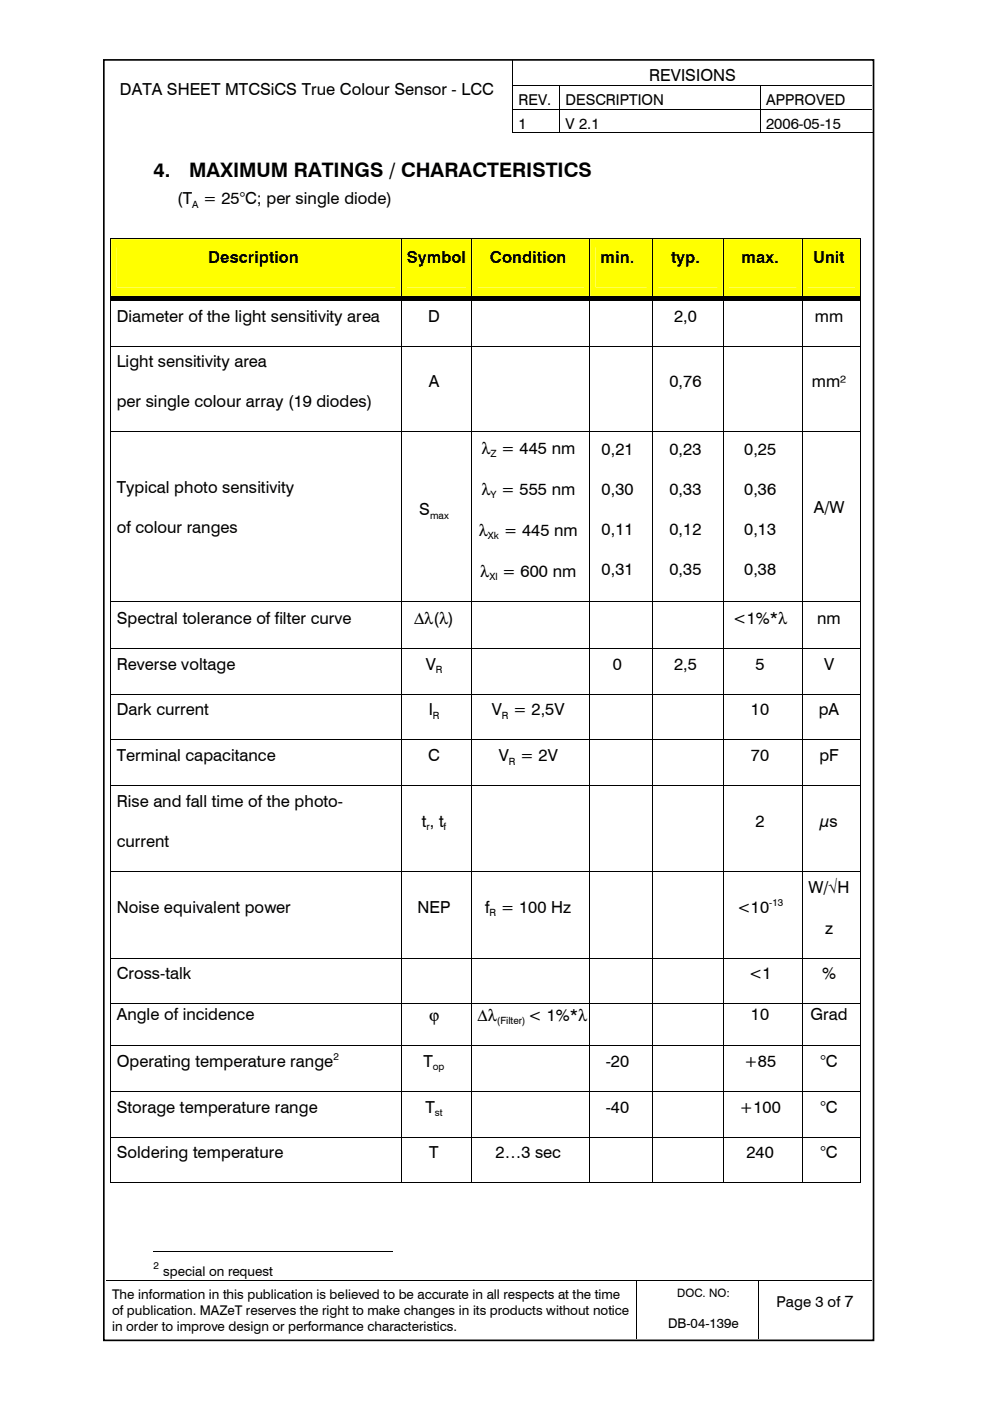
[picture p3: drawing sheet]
<svg xmlns="http://www.w3.org/2000/svg" width="210mm" height="297mm" viewBox="0 0 210 297" stroke-linecap="round" stroke-linejoin="round" font-family="sans-serif">
<defs><g id="words">
<g font-size="4.2">
<text x="32.5" y="37.5">4.</text>
<text x="40.1" y="37.5">MAXIMUM RATINGS / CHARACTERISTICS</text>
</g>
<g font-size="3.5">
<text x="137.7" y="17.1">REVISIONS</text>
<text x="25.4" y="20.1">DATA SHEET MTCSiCS True Colour Sensor - LCC</text>
<text x="37.5" y="43.3">(T = 25°C; per single diode)</text>
<text x="44.2" y="55.8">Description</text>
<text x="86.3" y="55.8">Symbol</text>
<text x="103.8" y="55.8">Condition</text>
<text x="127.3" y="55.8">min.</text>
<text x="142.3" y="55.8">typ.</text>
<text x="157.2" y="55.8">max.</text>
<text x="172.4" y="55.8">Unit</text>
<text x="24.8" y="68.2">Diameter of the light sensitivity area</text>
<text x="90.8" y="68.2">D</text>
<text x="142.9" y="68.2">2,0</text>
<text x="172.8" y="68.2">mm</text>
<text x="24.8" y="77.9">Light sensitivity area</text>
<text x="90.9" y="82.1">A</text>
<text x="141.9" y="82.1">0,76</text>
<text x="172.1" y="82.1">mm²</text>
<text x="24.8" y="86.4">per single colour array (19 diodes)</text>
<text x="102.1" y="96.2">λ = 445 nm</text>
<text x="127.6" y="96.5">0,21</text>
<text x="141.9" y="96.5">0,23</text>
<text x="157.8" y="96.5">0,25</text>
<text x="24.8" y="104.4">Typical photo sensitivity</text>
<text x="102.1" y="104.9">λ = 555 nm</text>
<text x="127.6" y="105">0,30</text>
<text x="141.9" y="105">0,33</text>
<text x="157.8" y="105">0,36</text>
<text x="24.8" y="112.9">of colour ranges</text>
<text x="88.9" y="109.2">S</text>
<text x="101.5" y="113.6">λ</text>
<text x="106.8" y="113.6">= 445 nm</text>
<text x="127.6" y="113.4">0,11</text>
<text x="141.9" y="113.4">0,12</text>
<text x="157.8" y="113.4">0,13</text>
<text x="172.6" y="108.7">A/W</text>
<text x="101.8" y="122.3">λ</text>
<text x="106.5" y="122.3">= 600 nm</text>
<text x="127.6" y="121.9">0,31</text>
<text x="141.9" y="121.9">0,35</text>
<text x="157.8" y="121.9">0,38</text>
<text x="24.8" y="132.2">Spectral tolerance of filter curve</text>
<text x="87.8" y="132.2">∆λ(λ)</text>
<text x="155.4" y="132.2">&lt;1%*λ</text>
<text x="173.3" y="132.2">nm</text>
<text x="24.8" y="142">Reverse voltage</text>
<text x="90.3" y="142">V</text>
<text x="130" y="142">0</text>
<text x="142.9" y="142">2,5</text>
<text x="160.2" y="142">5</text>
<text x="174.7" y="142">V</text>
<text x="24.8" y="151.7">Dark current</text>
<text x="90.9" y="151.7">I</text>
<text x="104.3" y="151.7">V = 2,5V</text>
<text x="159.2" y="151.7">10</text>
<text x="173.6" y="151.7">pA</text>
<text x="24.8" y="161.4">Terminal capacitance</text>
<text x="90.8" y="161.4">C</text>
<text x="105.8" y="161.4">V = 2V</text>
<text x="159.2" y="161.4">70</text>
<text x="173.7" y="161.4">pF</text>
<text x="24.8" y="171.1">Rise and fall time of the photo-</text>
<text x="24.8" y="179.5">current</text>
<text x="89.5" y="175.3">t , t</text>
<text x="160.2" y="175.3">2</text>
<text x="173.9" y="175.3">µs</text>
<text x="171.4" y="189.4">W/√H</text>
<text x="24.8" y="193.5">Noise equivalent power</text>
<text x="88.5" y="193.5">NEP</text>
<text x="102.9" y="193.5">f = 100 Hz</text>
<text x="156.3" y="193.5">&lt;10</text>
<text x="174.9" y="198">z</text>
<text x="24.8" y="207.6">Cross-talk</text>
<text x="158.8" y="207.6">&lt;1</text>
<text x="174.3" y="207.6">%</text>
<text x="24.8" y="216.4">Angle of incidence</text>
<text x="91" y="216.5">ϕ</text>
<text x="101.3" y="216.4">∆λ</text>
<text x="112" y="216.4">&lt; 1%*λ</text>
<text x="159.2" y="216.4">10</text>
<text x="171.9" y="216.4">Grad</text>
<text x="24.8" y="226.2">Operating temperature range</text>
<text x="89.8" y="226.2">T</text>
<text x="128.4" y="226.2">-20</text>
<text x="157.8" y="226.2">+85</text>
<text x="174" y="226.2">°C</text>
<text x="24.8" y="235.9">Storage temperature range</text>
<text x="90.2" y="235.9">T</text>
<text x="128.4" y="235.9">-40</text>
<text x="156.8" y="235.9">+100</text>
<text x="174" y="235.9">°C</text>
<text x="24.8" y="245.6">Soldering temperature</text>
<text x="91" y="245.6">T</text>
<text x="105.1" y="245.6">2…3 sec</text>
<text x="158.2" y="245.6">240</text>
<text x="174" y="245.6">°C</text>
</g>
<g font-size="3.2">
<text x="109.9" y="22.2">REV.</text>
<text x="119.9" y="22.2">DESCRIPTION</text>
<text x="162.4" y="22.2">APPROVED</text>
<text x="109.9" y="27.3">1</text>
<text x="119.9" y="27.3">V 2.1</text>
<text x="162.4" y="27.3">2006-05-15</text>
<text x="164.6" y="277.1">Page 3 of 7</text>
</g>
<g font-size="2.8">
<text x="23.7" y="275.3">The information in this publication is believed to be accurate in all respects at the time</text>
<text x="34.6" y="270.6">special on request</text>
<text x="23.7" y="278.7">of publication. MAZeT reserves the right to make changes in its products without notice</text>
<text x="141.7" y="281.5">DB-04-139e</text>
<text x="23.7" y="282.1">in order to improve design or performance characteristics.</text>
</g>
<text font-size="2.5" x="143.6" y="274.9">DOC. NO:</text>
<g font-size="2.1">
<text x="40.7" y="44">A</text>
<text x="104" y="96.9">Z</text>
<text x="104" y="105.6">Y</text>
<text x="91.2" y="109.9">max</text>
<text x="103.5" y="114.3">Xk</text>
<text x="103.8" y="123">Xl</text>
<text x="92.4" y="142.7">R</text>
<text x="91.8" y="152.4">R</text>
<text x="106.4" y="152.4">R</text>
<text x="107.9" y="162.1">R</text>
<text x="90.4" y="176">r</text>
<text x="94.1" y="176">f</text>
<text x="103.8" y="194.3">R</text>
<text x="163.1" y="192.2">-13</text>
<text x="105.4" y="217.1">(Filter)</text>
<text x="70.7" y="224.8">2</text>
<text x="91.8" y="226.9">op</text>
<text x="92.2" y="236.6">st</text>
<text x="32.5" y="269.2">2</text>
</g>
</g></defs>
<g fill="none" stroke="#000" stroke-width=".21">
<path d="M108.7 12.7v5.3M108.7 18.2v4.8M108.8 18.1h9.8M118.7 18.2v4.8M118.8 18.1h42.3M161.2 18.2v4.8M161.3 18.1h23.6M108.7 23.2v4.9M108.8 23.1h9.8M108.8 28.2h9.8M118.7 23.2v4.9M118.8 23.1h42.3"/>
<path d="M118.8 28.2h42.3M161.2 23.2v4.9M161.3 23.1h23.6M161.3 28.2h23.7M22.5 271.5h112.5M135 271.6v12.3M135.1 271.5h25.6M160.8 271.6v12.3M160.9 271.5h23.8"/>
</g>
<path d="M108.6 18h.2v.2h-.2zM118.6 18h.2v.2h-.2zM161.1 18h.2v.2h-.2zM108.6 23h.2v.2h-.2zM108.6 28.1h.2v.1h-.2zM118.6 23h.2v.2h-.2zM118.6 28.1h.2v.1h-.2zM161.1 23h.2v.2h-.2zM161.1 28.1h.2v.1h-.2zM135 271.4h.1v.2h-.1zM160.7 271.4h.2v.2h-.2z" fill="#000"/>
<path d="M22 12.7h163.2v271.5h-163.2z" fill="none" stroke="#000" stroke-width=".35"/>
<g fill="#ff0">
<path d="M23.6 50.7h61.4v12h-61.4z"/>
<path d="M24.8 52.5h59v8.4h-59z"/>
<path d="M85.1 50.7h14.8v12h-14.8z"/>
<path d="M86.3 52.5h12.5v8.4h-12.5z"/>
<path d="M100.1 50.7h24.9v12h-24.9z"/>
<path d="M101.3 52.5h22.5v8.4h-22.5z"/>
<path d="M125.1 50.7h13.1v12h-13.1z"/>
<path d="M126.3 52.5h10.8v8.4h-10.8z"/>
<path d="M138.4 50.7h14.8v12h-14.8z"/>
<path d="M139.6 52.5h12.5v8.4h-12.5z"/>
<path d="M153.4 50.7h16.6v12h-16.6z"/>
<path d="M154.6 52.5h14.2v8.4h-14.2z"/>
<path d="M170.1 50.7h12.4v12h-12.4z"/>
<path d="M171.3 52.5h10v8.4h-10z"/>
</g>
<g fill="#000">
<path d="M23.4 50.5h.2v.2h-.2zM85 50.5h.1v.2h-.1zM99.9 50.5h.2v.2h-.2zM125 50.5h.1v.2h-.1zM138.2 50.5h.2v.2h-.2zM153.2 50.5h.2v.2h-.2zM170 50.5h.1v.2h-.1zM182.5 50.5h.1v.2h-.1zM23.4 62.7h.2v1.1h-.2zM23.4 73.3h.2v.2h-.2zM23.6 63.2h61.4v.6h-61.4zM85 63.8h.1z"/>
<path d="M85 62.7h1v.3h-1zM85 63.2h1v.6h-1zM85 73.3h.1v.2h-.1zM86 63.2h13.9v.6h-13.9zM99.9 63.8h.2zM99.9 62.7h1.1v.3h-1.1zM99.9 63.2h1.1v.6h-1.1zM99.9 73.3h.2v.2h-.2zM101 63.2h24v.6h-24zM125 63.8h.1zM125 62.7h1v.3h-1zM125 63.2h1v.6h-1z"/>
<path d="M125 73.3h.1v.2h-.1zM126 63.2h12.2v.6h-12.2zM138.2 63.8h.2zM138.2 62.7h1v.3h-1zM138.2 63.2h1v.6h-1zM138.2 73.3h.2v.2h-.2zM139.2 63.2h14v.6h-14zM153.2 63.8h.2zM153.2 62.7h1.1v.3h-1.1zM153.2 63.2h1.1v.6h-1.1zM153.2 73.3h.2v.2h-.2zM154.3 63.2h15.7v.6h-15.7z"/>
<path d="M170 63.8h.1zM170 62.7h1v.3h-1zM170 63.2h1v.6h-1zM170 73.3h.1v.2h-.1zM171 63.2h11.5v.6h-11.5zM182.5 62.7h.1v1.1h-.1zM182.5 73.3h.1v.2h-.1zM23.4 91.5h.2v.2h-.2zM85 91.5h.1v.2h-.1zM99.9 91.5h.2v.2h-.2zM125 91.5h.1v.2h-.1zM138.2 91.5h.2v.2h-.2z"/>
<path d="M153.2 91.5h.2v.2h-.2zM170 91.5h.1v.2h-.1zM182.5 91.5h.1v.2h-.1zM23.4 127.5h.2v.2h-.2zM23.4 137.4h.2v.2h-.2zM85 127.5h.1v.2h-.1zM85 137.4h.1v.2h-.1zM99.9 127.5h.2v.2h-.2zM99.9 137.4h.2v.2h-.2zM125 127.5h.1v.2h-.1zM125 137.4h.1v.2h-.1zM138.2 127.5h.2v.2h-.2z"/>
<path d="M138.2 137.4h.2v.2h-.2zM153.2 127.5h.2v.2h-.2zM153.2 137.4h.2v.2h-.2zM170 127.5h.1v.2h-.1zM170 137.4h.1v.2h-.1zM182.5 127.5h.1v.2h-.1zM182.5 137.4h.1v.2h-.1zM23.4 147.1h.2v.2h-.2zM23.4 156.8h.2v.2h-.2zM85 147.1h.1v.2h-.1zM85 156.8h.1v.2h-.1zM99.9 147.1h.2v.2h-.2z"/>
<path d="M99.9 156.8h.2v.2h-.2zM125 147.1h.1v.2h-.1zM125 156.8h.1v.2h-.1zM138.2 147.1h.2v.2h-.2zM138.2 156.8h.2v.2h-.2zM153.2 147.1h.2v.2h-.2zM153.2 156.8h.2v.2h-.2zM170 147.1h.1v.2h-.1zM170 156.8h.1v.2h-.1zM182.5 147.1h.1v.2h-.1zM182.5 156.8h.1v.2h-.1zM23.4 166.5h.2v.2h-.2z"/>
<path d="M85 166.5h.1v.2h-.1zM99.9 166.5h.2v.2h-.2zM125 166.5h.1v.2h-.1zM138.2 166.5h.2v.2h-.2zM153.2 166.5h.2v.2h-.2zM170 166.5h.1v.2h-.1zM182.5 166.5h.1v.2h-.1zM23.4 184.7h.2v.1h-.2zM85 184.7h.1v.1h-.1zM99.9 184.7h.2v.1h-.2zM125 184.7h.1v.1h-.1zM138.2 184.7h.2v.1h-.2z"/>
<path d="M153.2 184.7h.2v.1h-.2zM170 184.7h.1v.1h-.1zM182.5 184.7h.1v.1h-.1zM23.4 203.1h.2v.1h-.2zM23.4 212.7h.2v.2h-.2zM85 203.1h.1v.1h-.1zM85 212.7h.1v.2h-.1zM99.9 203.1h.2v.1h-.2zM99.9 212.7h.2v.2h-.2zM125 203.1h.1v.1h-.1zM125 212.7h.1v.2h-.1zM138.2 203.1h.2v.1h-.2z"/>
<path d="M138.2 212.7h.2v.2h-.2zM153.2 203.1h.2v.1h-.2zM153.2 212.7h.2v.2h-.2zM170 203.1h.1v.1h-.1zM170 212.7h.1v.2h-.1zM182.5 203.1h.1v.1h-.1zM182.5 212.7h.1v.2h-.1zM23.4 221.6h.2v.2h-.2zM23.4 231.3h.2v.2h-.2zM85 221.6h.1v.2h-.1zM85 231.3h.1v.2h-.1zM99.9 221.6h.2v.2h-.2z"/>
<path d="M99.9 231.3h.2v.2h-.2zM125 221.6h.1v.2h-.1zM125 231.3h.1v.2h-.1zM138.2 221.6h.2v.2h-.2zM138.2 231.3h.2v.2h-.2zM153.2 221.6h.2v.2h-.2zM153.2 231.3h.2v.2h-.2zM170 221.6h.1v.2h-.1zM170 231.3h.1v.2h-.1zM182.5 221.6h.1v.2h-.1zM182.5 231.3h.1v.2h-.1zM23.4 241h.2v.2h-.2z"/>
<path d="M23.4 250.7h.2v.2h-.2zM85 241h.1v.2h-.1zM85 250.7h.1v.2h-.1zM99.9 241h.2v.2h-.2zM99.9 250.7h.2v.2h-.2zM125 241h.1v.2h-.1zM125 250.7h.1v.2h-.1zM138.2 241h.2v.2h-.2zM138.2 250.7h.2v.2h-.2zM153.2 241h.2v.2h-.2zM153.2 250.7h.2v.2h-.2zM170 241h.1v.2h-.1z"/>
<path d="M170 250.7h.1v.2h-.1zM182.5 241h.1v.2h-.1zM182.5 250.7h.1v.2h-.1z"/>
</g>
<g fill="none" stroke="#000" stroke-width=".21">
<path d="M23.5 50.7v12M23.6 50.6h61.4M85 50.7v12M85.1 50.6h14.8M100 50.7v12M100.1 50.6h24.9M125.1 50.7v12M125.1 50.6h13.1M138.3 50.7v12M138.4 50.6h14.8M153.3 50.7v12M153.4 50.6h16.6"/>
<path d="M170.1 50.7v12M170.1 50.6h12.4M182.5 50.7v12M23.5 63.8v9.5M23.5 73.5v18M23.6 73.4h61.4M85 63.8v9.5M85 73.5v18M85.1 73.4h14.8M100 63.8v9.5M100 73.5v18M100.1 73.4h24.9"/>
<path d="M125.1 63.8v9.5M125.1 73.5v18M125.1 73.4h13.1M138.3 63.8v9.5M138.3 73.5v18M138.4 73.4h14.8M153.3 63.8v9.5M153.3 73.5v18M153.4 73.4h16.6M170.1 63.8v9.5M170.1 73.5v18M170.1 73.4h12.4"/>
<path d="M182.5 63.8v9.5M182.5 73.5v18M23.5 91.7v35.8M23.6 91.6h61.4M85 91.7v35.8M85.1 91.6h14.8M100 91.7v35.8M100.1 91.6h24.9M125.1 91.7v35.8M125.1 91.6h13.1M138.3 91.7v35.8M138.4 91.6h14.8"/>
<path d="M153.3 91.7v35.8M153.4 91.6h16.6M170.1 91.7v35.8M170.1 91.6h12.4M182.5 91.7v35.8M23.5 127.7v9.7M23.5 137.6v9.5M23.6 127.6h61.4M23.6 137.5h61.4M85 127.7v9.7M85 137.6v9.5M85.1 127.6h14.8"/>
<path d="M85.1 137.5h14.8M100 127.7v9.7M100 137.6v9.5M100.1 127.6h24.9M100.1 137.5h24.9M125.1 127.7v9.7M125.1 137.6v9.5M125.1 127.6h13.1M125.1 137.5h13.1M138.3 127.7v9.7M138.3 137.6v9.5M138.4 127.6h14.8"/>
<path d="M138.4 137.5h14.8M153.3 127.7v9.7M153.3 137.6v9.5M153.4 127.6h16.6M153.4 137.5h16.6M170.1 127.7v9.7M170.1 137.6v9.5M170.1 127.6h12.4M170.1 137.5h12.4M182.5 127.7v9.7M182.5 137.6v9.5M23.5 147.3v9.5"/>
<path d="M23.5 157v9.5M23.6 147.2h61.4M23.6 156.9h61.4M85 147.3v9.5M85 157v9.5M85.1 147.2h14.8M85.1 156.9h14.8M100 147.3v9.5M100 157v9.5M100.1 147.2h24.9M100.1 156.9h24.9M125.1 147.3v9.5"/>
<path d="M125.1 157v9.5M125.1 147.2h13.1M125.1 156.9h13.1M138.3 147.3v9.5M138.3 157v9.5M138.4 147.2h14.8M138.4 156.9h14.8M153.3 147.3v9.5M153.3 157v9.5M153.4 147.2h16.6M153.4 156.9h16.6M170.1 147.3v9.5"/>
<path d="M170.1 157v9.5M170.1 147.2h12.4M170.1 156.9h12.4M182.5 147.3v9.5M182.5 157v9.5M23.5 166.7v18M23.6 166.6h61.4M85 166.7v18M85.1 166.6h14.8M100 166.7v18M100.1 166.6h24.9M125.1 166.7v18"/>
<path d="M125.1 166.6h13.1M138.3 166.7v18M138.4 166.6h14.8M153.3 166.7v18M153.4 166.6h16.6M170.1 166.7v18M170.1 166.6h12.4M182.5 166.7v18M23.5 184.8v18.3M23.6 184.7h61.4M85 184.8v18.3M85.1 184.7h14.8"/>
<path d="M100 184.8v18.3M100.1 184.7h24.9M125.1 184.8v18.3M125.1 184.7h13.1M138.3 184.8v18.3M138.4 184.7h14.8M153.3 184.8v18.3M153.4 184.7h16.6M170.1 184.8v18.3M170.1 184.7h12.4M182.5 184.8v18.3M23.5 203.2v9.5"/>
<path d="M23.5 212.9v8.7M23.6 203.2h61.4M23.6 212.8h61.4M85 203.2v9.5M85 212.9v8.7M85.1 203.2h14.8M85.1 212.8h14.8M100 203.2v9.5M100 212.9v8.7M100.1 203.2h24.9M100.1 212.8h24.9M125.1 203.2v9.5"/>
<path d="M125.1 212.9v8.7M125.1 203.2h13.1M125.1 212.8h13.1M138.3 203.2v9.5M138.3 212.9v8.7M138.4 203.2h14.8M138.4 212.8h14.8M153.3 203.2v9.5M153.3 212.9v8.7M153.4 203.2h16.6M153.4 212.8h16.6M170.1 203.2v9.5"/>
<path d="M170.1 212.9v8.7M170.1 203.2h12.4M170.1 212.8h12.4M182.5 203.2v9.5M182.5 212.9v8.7M23.5 221.8v9.5M23.5 231.5v9.5M23.6 221.7h61.4M23.6 231.4h61.4M85 221.8v9.5M85 231.5v9.5M85.1 221.7h14.8"/>
<path d="M85.1 231.4h14.8M100 221.8v9.5M100 231.5v9.5M100.1 221.7h24.9M100.1 231.4h24.9M125.1 221.8v9.5M125.1 231.5v9.5M125.1 221.7h13.1M125.1 231.4h13.1M138.3 221.8v9.5M138.3 231.5v9.5M138.4 221.7h14.8"/>
<path d="M138.4 231.4h14.8M153.3 221.8v9.5M153.3 231.5v9.5M153.4 221.7h16.6M153.4 231.4h16.6M170.1 221.8v9.5M170.1 231.5v9.5M170.1 221.7h12.4M170.1 231.4h12.4M182.5 221.8v9.5M182.5 231.5v9.5M23.5 241.2v9.5"/>
<path d="M23.6 241.1h61.4M23.6 250.8h61.4M85 241.2v9.5M85.1 241.1h14.8M85.1 250.8h14.8M100 241.2v9.5M100.1 241.1h24.9M100.1 250.8h24.9M125.1 241.2v9.5M125.1 241.1h13.1M125.1 250.8h13.1M138.3 241.2v9.5"/>
<path d="M138.4 241.1h14.8M138.4 250.8h14.8M153.3 241.2v9.5M153.4 241.1h16.6M153.4 250.8h16.6M170.1 241.2v9.5M170.1 241.1h12.4M170.1 250.8h12.4M182.5 241.2v9.5M32.5 265.3h50.8"/>
</g>
<path d="M23.6 62.9h61.4M86 62.9h13.9M101 62.9h24M126 62.9h12.2M139.2 62.9h14M154.3 62.9h15.7M171 62.9h11.5" fill="none" stroke="#000" stroke-width=".25"/>
<use href="#words"/>
</svg>
